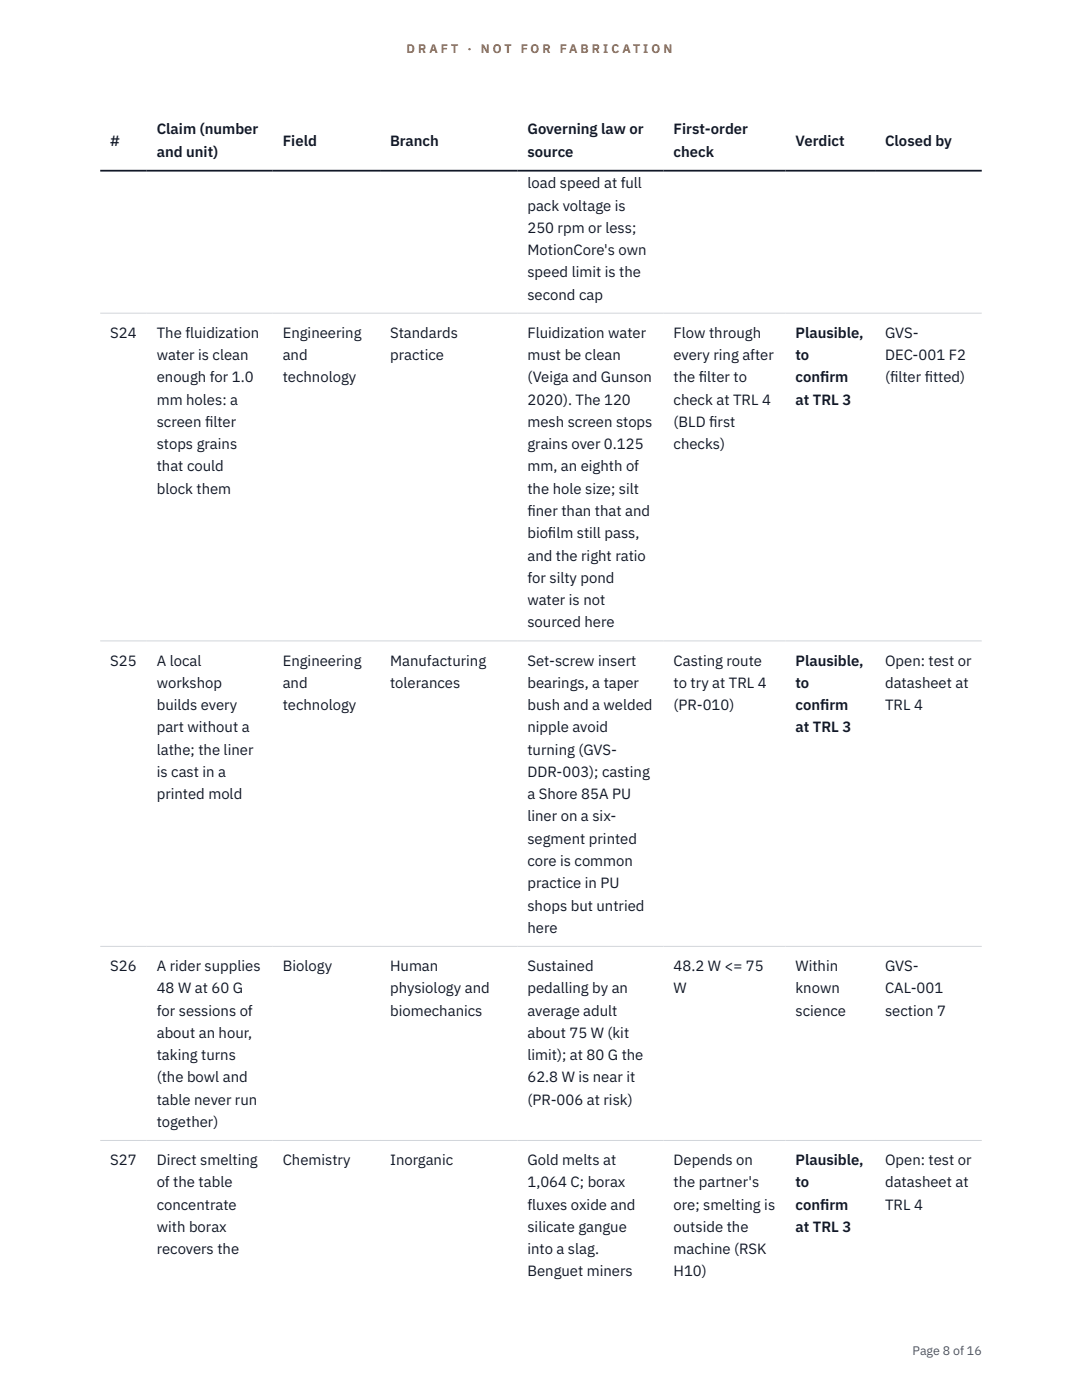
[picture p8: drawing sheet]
<svg xmlns="http://www.w3.org/2000/svg" width="216mm" height="279mm" viewBox="0 0 216 279" stroke-linecap="round" stroke-linejoin="round" font-family="sans-serif">
<defs><g id="words">
<g font-size="3" fill="#111827">
<text x="22" y="29.1">#</text>
<text x="31.3" y="26.8">Claim (number</text>
<text x="56.4" y="29.1">Field</text>
<text x="77.8" y="29.1">Branch</text>
<text x="105.2" y="26.8">Governing law or</text>
<text x="134.4" y="26.8">First-order</text>
<text x="158.7" y="29.1">Verdict</text>
<text x="176.6" y="29.1">Closed by</text>
<text x="31.3" y="31.3">and unit)</text>
<text x="105.2" y="31.3">source</text>
<text x="134.4" y="31.3">check</text>
<text x="105.2" y="37.6">load speed at full</text>
<text x="105.2" y="42">pack voltage is</text>
<text x="105.2" y="46.5">250 rpm or less;</text>
<text x="105.2" y="50.9">MotionCore's own</text>
<text x="105.2" y="55.4">speed limit is the</text>
<text x="105.2" y="59.8">second cap</text>
<text x="22" y="67.4">S24</text>
<text x="31.3" y="67.4">The fluidization</text>
<text x="31.3" y="71.9">water is clean</text>
<text x="56.4" y="67.4">Engineering</text>
<text x="56.4" y="71.9">and</text>
<text x="77.8" y="67.4">Standards</text>
<text x="77.8" y="71.9">practice</text>
<text x="105.2" y="67.4">Fluidization water</text>
<text x="105.2" y="71.9">must be clean</text>
<text x="134.4" y="67.4">Flow through</text>
<text x="134.4" y="71.9">every ring after</text>
<text x="158.7" y="67.4">Plausible,</text>
<text x="158.7" y="71.9">to</text>
<text x="176.6" y="67.4">GVS-</text>
<text x="176.6" y="71.9">DEC-001 F2</text>
<text x="31.3" y="76.3">enough for 1.0</text>
<text x="56.4" y="76.3">technology</text>
<text x="105.2" y="76.3">(Veiga and Gunson</text>
<text x="134.4" y="76.3">the f</text>
<text x="139.4" y="76.3">ilter to</text>
<text x="158.7" y="76.3">conf</text>
<text x="163.6" y="76.3">irm</text>
<text x="176.6" y="76.3">(f</text>
<text x="177.6" y="76.3">ilter f</text>
<text x="184.5" y="76.3">itted)</text>
<text x="31.3" y="80.8">mm holes: a</text>
<text x="105.2" y="80.8">2020). The 120</text>
<text x="134.4" y="80.8">check at TRL 4</text>
<text x="158.7" y="80.8">at TRL 3</text>
<text x="31.3" y="85.2">screen f</text>
<text x="31.3" y="89.6">stops grains</text>
<text x="40.9" y="85.2">ilter</text>
<text x="105.2" y="85.2">mesh screen stops</text>
<text x="105.2" y="89.6">grains over 0.125</text>
<text x="134.4" y="85.2">(BLD f</text>
<text x="134.4" y="89.6">checks)</text>
<text x="141.5" y="85.2">irst</text>
<text x="31.3" y="94.1">that could</text>
<text x="105.2" y="94.1">mm, an eighth of</text>
<text x="31.3" y="98.5">block them</text>
<text x="105.2" y="98.5">the hole size; silt</text>
<text x="105.2" y="103">f</text>
<text x="105.2" y="103">iner than that and</text>
<text x="105.2" y="107.4">biof</text>
<text x="109.3" y="107.4">ilm still pass,</text>
<text x="105.2" y="111.9">and the right ratio</text>
<text x="105.2" y="116.3">for silty pond</text>
<text x="105.2" y="120.8">water is not</text>
<text x="105.2" y="125.2">sourced here</text>
<text x="22" y="132.8">S25</text>
<text x="31.3" y="132.8">A local</text>
<text x="31.3" y="137.3">workshop</text>
<text x="56.4" y="132.8">Engineering</text>
<text x="56.4" y="137.3">and</text>
<text x="77.8" y="132.8">Manufacturing</text>
<text x="77.8" y="137.3">tolerances</text>
<text x="105.2" y="132.8">Set-screw insert</text>
<text x="105.2" y="137.3">bearings, a taper</text>
<text x="134.4" y="132.8">Casting route</text>
<text x="134.4" y="137.3">to try at TRL 4</text>
<text x="158.7" y="132.8">Plausible,</text>
<text x="158.7" y="137.3">to</text>
<text x="176.6" y="132.8">Open: test or</text>
<text x="176.6" y="137.3">datasheet at</text>
<text x="31.3" y="141.7">builds every</text>
<text x="56.4" y="141.7">technology</text>
<text x="105.2" y="141.7">bush and a welded</text>
<text x="134.4" y="141.7">(PR-010)</text>
<text x="158.7" y="141.7">conf</text>
<text x="163.6" y="141.7">irm</text>
<text x="176.6" y="141.7">TRL 4</text>
<text x="31.3" y="146.2">part without a</text>
<text x="105.2" y="146.2">nipple avoid</text>
<text x="158.7" y="146.2">at TRL 3</text>
<text x="31.3" y="150.6">lathe; the liner</text>
<text x="31.3" y="155.1">is cast in a</text>
<text x="105.2" y="150.6">turning (GVS-</text>
<text x="105.2" y="155.1">DDR-003); casting</text>
<text x="31.3" y="159.5">printed mold</text>
<text x="105.2" y="159.5">a Shore 85A PU</text>
<text x="105.2" y="163.9">liner on a six-</text>
<text x="105.2" y="168.4">segment printed</text>
<text x="105.2" y="172.8">core is common</text>
<text x="105.2" y="177.3">practice in PU</text>
<text x="105.2" y="181.7">shops but untried</text>
<text x="105.2" y="186.2">here</text>
<text x="22" y="193.8">S26</text>
<text x="31.3" y="193.8">A rider supplies</text>
<text x="56.4" y="193.8">Biology</text>
<text x="77.8" y="193.8">Human</text>
<text x="105.2" y="193.8">Sustained</text>
<text x="134.4" y="193.8">48.2 W &lt;= 75</text>
<text x="158.7" y="193.8">Within</text>
<text x="176.6" y="193.8">GVS-</text>
<text x="31.3" y="198.2">48 W at 60 G</text>
<text x="31.3" y="202.7">for sessions of</text>
<text x="77.8" y="198.2">physiology and</text>
<text x="77.8" y="202.7">biomechanics</text>
<text x="105.2" y="198.2">pedalling by an</text>
<text x="105.2" y="202.7">average adult</text>
<text x="134.4" y="198.2">W</text>
<text x="158.7" y="198.2">known</text>
<text x="158.7" y="202.7">science</text>
<text x="176.6" y="198.2">CAL-001</text>
<text x="176.6" y="202.7">section 7</text>
<text x="31.3" y="207.1">about an hour,</text>
<text x="105.2" y="207.1">about 75 W (kit</text>
<text x="31.3" y="211.6">taking turns</text>
<text x="105.2" y="211.6">limit); at 80 G the</text>
<text x="31.3" y="216">(the bowl and</text>
<text x="31.3" y="220.5">table never run</text>
<text x="105.2" y="216">62.8 W is near it</text>
<text x="105.2" y="220.5">(PR-006 at risk)</text>
<text x="31.3" y="224.9">together)</text>
<text x="22" y="232.5">S27</text>
<text x="31.3" y="232.5">Direct smelting</text>
<text x="56.4" y="232.5">Chemistry</text>
<text x="77.8" y="232.5">Inorganic</text>
<text x="105.2" y="232.5">Gold melts at</text>
<text x="134.4" y="232.5">Depends on</text>
<text x="158.7" y="232.5">Plausible,</text>
<text x="176.6" y="232.5">Open: test or</text>
<text x="31.3" y="237">of the table</text>
<text x="105.2" y="237">1,064 C; borax</text>
<text x="134.4" y="237">the partner's</text>
<text x="158.7" y="237">to</text>
<text x="176.6" y="237">datasheet at</text>
<text x="31.3" y="241.4">concentrate</text>
<text x="31.3" y="245.9">with borax</text>
<text x="105.2" y="241.4">fluxes oxide and</text>
<text x="105.2" y="245.9">silicate gangue</text>
<text x="134.4" y="241.4">ore; smelting is</text>
<text x="134.4" y="245.9">outside the</text>
<text x="158.7" y="241.4">conf</text>
<text x="158.7" y="245.9">at TRL 3</text>
<text x="163.6" y="241.4">irm</text>
<text x="176.6" y="241.4">TRL 4</text>
<text x="31.3" y="250.3">recovers the</text>
<text x="105.2" y="250.3">into a slag.</text>
<text x="134.4" y="250.3">machine (RSK</text>
<text x="105.2" y="254.8">Benguet miners</text>
<text x="134.4" y="254.8">H10)</text>
</g>
<g font-size="2.5" fill="#b45309">
<text x="81.1" y="10.5">D R A F T</text>
<text x="93.3" y="10.5">·</text>
<text x="95.9" y="10.5">N O T</text>
<text x="103.9" y="10.5">F O R</text>
<text x="111.7" y="10.5">F A B R I C A T I O N</text>
</g>
<text font-size="2.5" fill="#4b5563" x="182.1" y="270.3">Page 8 of 16</text>
</g></defs>
<path d="M20 62.5h175.9M20 127.9h175.9M20 188.9h175.9M20 227.6h175.9" fill="none" stroke="#d1d5db" stroke-width=".2"/>
<path d="M20 34.1h175.9" fill="none" stroke="#111827" stroke-width=".35"/>
<use href="#words"/>
</svg>
